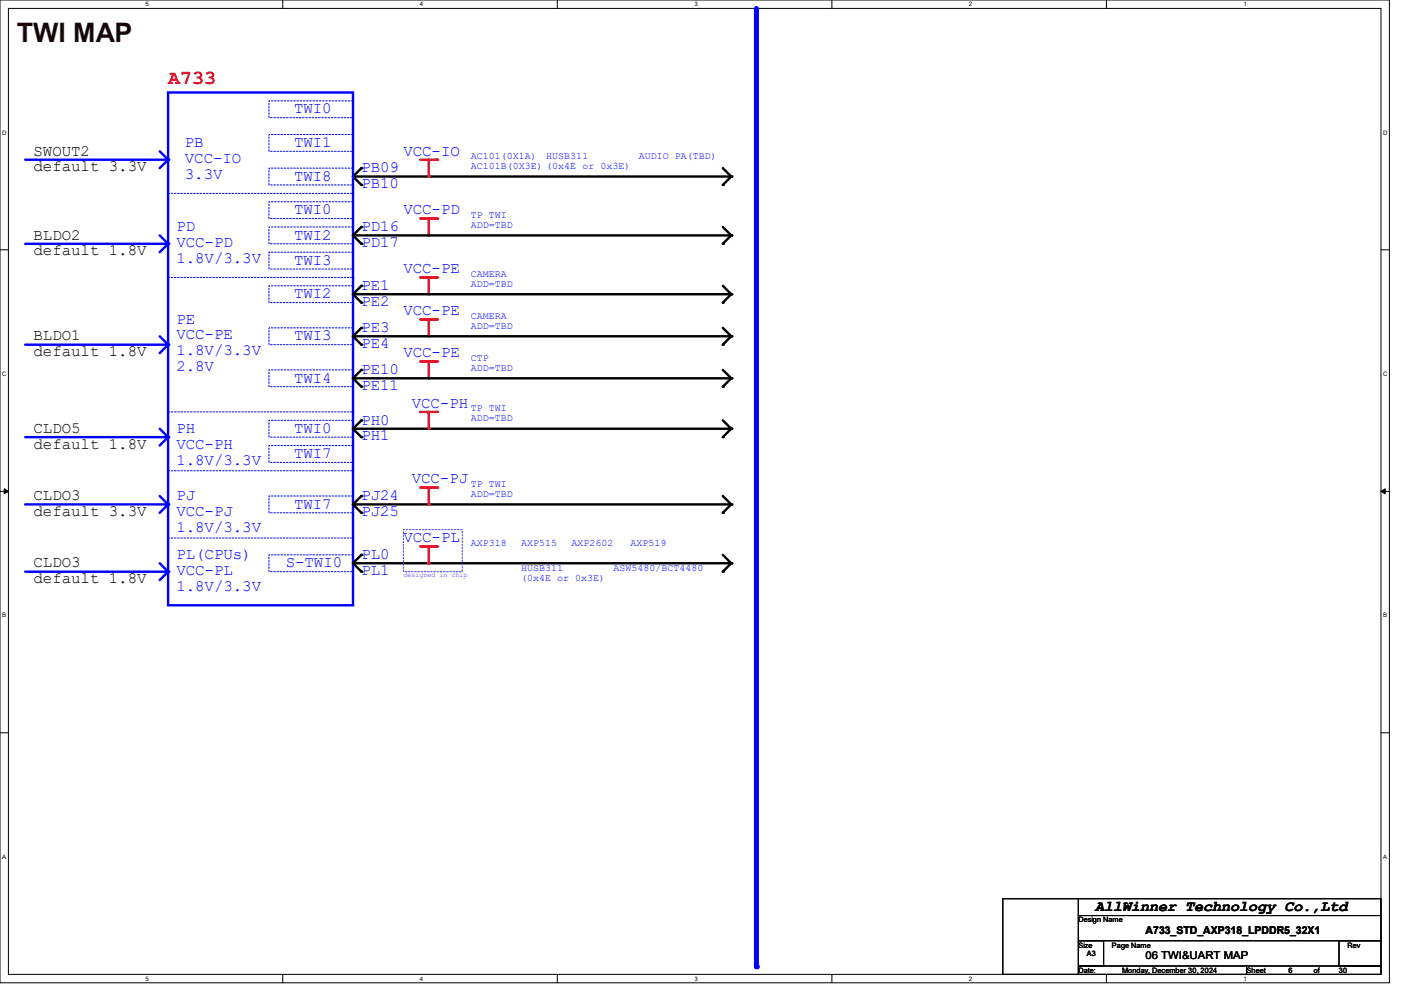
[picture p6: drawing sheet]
<svg xmlns="http://www.w3.org/2000/svg" width="297mm" height="210mm" viewBox="0 0 297 210" stroke-linecap="round" stroke-linejoin="round" font-family="sans-serif">
<defs><g id="words">
<text font-size="5.7" fill="#400000" x="3.6" y="8.8">TWI MAP</text>
<text font-size="4.2" fill="#f00" x="35.6" y="17.8">A733</text>
<g font-size="3.3" fill="#00f">
<text x="62.2" y="24">TWI0</text>
<text x="39.1" y="31.1">PB</text>
<text x="39.1" y="34.5">VCC-IO</text>
<text x="62.2" y="31.1">TWI1</text>
<text x="85.3" y="32.9">VCC-IO</text>
<text x="39.1" y="37.8">3.3V</text>
<text x="62.2" y="38.2">TWI8</text>
<text x="76.5" y="36.4">PB09</text>
<text x="76.5" y="39.8">PB10</text>
<text x="62.2" y="45.3">TWI0</text>
<text x="85.3" y="45.3">VCC-PD</text>
<text x="37.3" y="48.9">PD</text>
<text x="37.3" y="52.2">VCC-PD</text>
<text x="62.2" y="50.7">TWI2</text>
<text x="76.5" y="48.9">PD16</text>
<text x="76.5" y="52.2">PD17</text>
<text x="37.3" y="55.6">1.8V/3.3V</text>
<text x="62.2" y="56">TWI3</text>
<text x="85.3" y="57.8">VCC-PE</text>
<text x="62.2" y="63.1">TWI2</text>
<text x="76.5" y="61.3">PE1</text>
<text x="76.5" y="64.7">PE2</text>
<text x="37.3" y="68.5">PE</text>
<text x="37.3" y="71.8">VCC-PE</text>
<text x="76.5" y="70.2">PE3</text>
<text x="85.3" y="66.7">VCC-PE</text>
<text x="37.3" y="75.1">1.8V/3.3V</text>
<text x="62.2" y="72">TWI3</text>
<text x="76.5" y="73.6">PE4</text>
<text x="85.3" y="75.6">VCC-PE</text>
<text x="37.3" y="78.5">2.8V</text>
<text x="62.2" y="80.9">TWI4</text>
<text x="76.5" y="79.1">PE10</text>
<text x="76.5" y="82.5">PE11</text>
<text x="76.5" y="89.8">PH0</text>
<text x="87.1" y="86.2">VCC-PH</text>
<text x="37.3" y="91.6">PH</text>
<text x="37.3" y="94.9">VCC-PH</text>
<text x="62.2" y="91.6">TWI0</text>
<text x="76.5" y="93.1">PH1</text>
<text x="37.3" y="98.3">1.8V/3.3V</text>
<text x="62.2" y="96.9">TWI7</text>
<text x="37.3" y="105.8">PJ</text>
<text x="62.2" y="107.6">TWI7</text>
<text x="76.5" y="105.8">PJ24</text>
<text x="87.1" y="102.2">VCC-PJ</text>
<text x="37.3" y="109.1">VCC-PJ</text>
<text x="37.3" y="112.5">1.8V/3.3V</text>
<text x="76.5" y="109.1">PJ25</text>
<text x="37.3" y="118.2">PL(CPUs)</text>
<text x="76.5" y="118.2">PL0</text>
<text x="85.3" y="114.7">VCC-PL</text>
<text x="37.3" y="121.6">VCC-PL</text>
<text x="37.3" y="124.9">1.8V/3.3V</text>
<text x="60.5" y="120">S-TWI0</text>
<text x="76.5" y="121.6">PL1</text>
</g>
<g font-size="3.3">
<text x="7.1" y="32.9">SWOUT2</text>
<text x="7.1" y="36.2">default 3.3V</text>
<text x="7.1" y="50.7">BLDO2</text>
<text x="7.1" y="54">default 1.8V</text>
<text x="7.1" y="72">BLDO1</text>
<text x="7.1" y="75.4">default 1.8V</text>
<text x="7.1" y="91.6">CLDO5</text>
<text x="7.1" y="94.9">default 1.8V</text>
<text x="7.1" y="105.8">CLDO3</text>
<text x="7.1" y="109.1">default 3.3V</text>
<text x="7.1" y="120">CLDO3</text>
<text x="7.1" y="123.4">default 1.8V</text>
</g>
<text font-size="3.2" x="231.7" y="192.7">AllWinner Technology Co.,Ltd</text>
<g font-size="2.3">
<text x="242.4" y="197.5">A733_STD_AXP318_LPDDR5_32X1</text>
<text x="242.4" y="202.8">06 TWI&amp;UART MAP</text>
</g>
<g font-size="2.1" fill="#00f">
<text x="99.6" y="33.7">AC101(0X1A)</text>
<text x="99.6" y="35.8">AC101B(0X3E) (0x4E or 0x3E)</text>
<text x="115.6" y="33.7">HUSB311</text>
<text x="135.1" y="33.7">AUDIO PA(TBD)</text>
<text x="99.6" y="46.1">TP TWI</text>
<text x="99.6" y="48.2">ADD=TBD</text>
<text x="99.6" y="58.5">CAMERA</text>
<text x="99.6" y="60.7">ADD=TBD</text>
<text x="99.6" y="67.4">CAMERA</text>
<text x="99.6" y="69.6">ADD=TBD</text>
<text x="99.6" y="76.3">CTP</text>
<text x="99.6" y="78.4">ADD=TBD</text>
<text x="99.6" y="87">TP TWI</text>
<text x="99.6" y="89.1">ADD=TBD</text>
<text x="99.6" y="103">TP TWI</text>
<text x="99.6" y="105.1">ADD=TBD</text>
<text x="99.6" y="115.4">AXP318</text>
<text x="110.2" y="115.4">AXP515</text>
<text x="120.9" y="115.4">AXP2602</text>
<text x="133.3" y="115.4">AXP519</text>
<text x="110.2" y="120.8">HUSB311</text>
<text x="110.2" y="122.9">(0x4E or 0x3E)</text>
<text x="129.8" y="120.8">ASW5480/BCT4480</text>
</g>
<text font-size="1.6" fill="#8000ff" x="85.3" y="122.1">designed in chip</text>
<g font-size="1.6">
<text x="228.1" y="195.1">Design Name</text>
<text x="228.1" y="200.4">Size</text>
<text x="229.9" y="202.2">A3</text>
<text x="235.2" y="200.4">Page Name</text>
<text x="285" y="200.4">Rev</text>
<text x="228.1" y="205.7">Date:</text>
<text x="237.4" y="205.7">Monday, December 30, 2024</text>
<text x="263.7" y="205.7">Sheet</text>
<text x="272.6" y="205.7">6</text>
<text x="277.9" y="205.7">of</text>
<text x="283.2" y="205.7">30</text>
</g>
<g font-size="1.3">
<text x="30.8" y="1.3">5</text>
<text x="88.8" y="1.3">4</text>
<text x="146.9" y="1.3">3</text>
<text x="205" y="1.3">2</text>
<text x="263.1" y="1.3">1</text>
<text x=".5" y="28.4">D</text>
<text x="292.6" y="28.4">D</text>
<text x=".5" y="79.5">C</text>
<text x="292.6" y="79.5">C</text>
<text x=".5" y="130.6">B</text>
<text x="292.6" y="130.6">B</text>
<text x=".5" y="181.7">A</text>
<text x="292.6" y="181.7">A</text>
<text x="30.8" y="207.4">5</text>
<text x="88.8" y="207.4">4</text>
<text x="146.9" y="207.4">3</text>
<text x="205" y="207.4">2</text>
<text x="263.1" y="207.4">1</text>
</g>
</g></defs>
<path d="M0 0h293.9v207.9h-293.9zM1.8 1.8h290.3v204.3h-290.3z" fill="none" stroke="#000" stroke-width=".21"/>
<g fill="#fff">
<path d="M30.8 .2h.7v1.4h-.7z"/>
<path d="M30.8 206.2h.7v1.4h-.7z"/>
</g>
<path d="M59.8 0v1.8M59.8 206.1v1.8" fill="none" stroke="#000" stroke-width=".21"/>
<g fill="#fff">
<path d="M88.8 .2h.7v1.4h-.7z"/>
<path d="M88.8 206.2h.7v1.4h-.7z"/>
</g>
<path d="M117.9 0v1.8M117.9 206.1v1.8" fill="none" stroke="#000" stroke-width=".21"/>
<g fill="#fff">
<path d="M146.9 .2h.7v1.4h-.7z"/>
<path d="M146.9 206.2h.7v1.4h-.7z"/>
</g>
<path d="M176 0v1.8M176 206.1v1.8" fill="none" stroke="#000" stroke-width=".21"/>
<g fill="#fff">
<path d="M205 .2h.7v1.4h-.7z"/>
<path d="M205 206.2h.7v1.4h-.7z"/>
</g>
<path d="M234.1 0v1.8M234.1 206.1v1.8" fill="none" stroke="#000" stroke-width=".21"/>
<g fill="#fff">
<path d="M263.1 .2h.6v1.4h-.6z"/>
<path d="M263.1 206.2h.6v1.4h-.6z"/>
<path d="M.5 27.3h.9v1.4h-.9z"/>
<path d="M292.6 27.3h.9v1.4h-.9z"/>
<path d="M.5 78.4h.9v1.4h-.9z"/>
<path d="M292.6 78.4h.9v1.4h-.9z"/>
</g>
<path d="M0 52.8h1.8M292.1 52.8h1.8" fill="none" stroke="#000" stroke-width=".21"/>
<g fill="#fff">
<path d="M.5 129.5h.8v1.4h-.8z"/>
<path d="M292.6 129.5h.8v1.4h-.8z"/>
</g>
<path d="M0 103.9h1.8M292.1 103.9h1.8" fill="none" stroke="#000" stroke-width=".21"/>
<path d="M.9 103.4l.9 .5-.9 .5zM292.1 103.9l.9-.5v1z" fill="#000" stroke="#000" stroke-width=".21"/>
<g fill="#fff">
<path d="M.5 180.5h.8v1.4h-.8z"/>
<path d="M292.6 180.5h.8v1.4h-.8z"/>
</g>
<path d="M0 155h1.8M292.1 155h1.8" fill="none" stroke="#000" stroke-width=".21"/>
<path d="M88.9 58.7h3.6" fill="none" stroke="#f00" stroke-width=".51"/>
<circle cx="92.5" cy="58.7" r=".25" fill="#f00"/>
<path d="M90.7 58.7v3.5" fill="none" stroke="#f00" stroke-width=".51"/>
<circle cx="90.7" cy="62.2" r=".25" fill="#f00"/>
<path d="M74.7 37.3h80" fill="none" stroke="#000" stroke-width=".51"/>
<circle cx="154.7" cy="37.3" r=".25" fill="#000"/>
<path d="M88.9 33.8h3.6" fill="none" stroke="#f00" stroke-width=".51"/>
<circle cx="92.5" cy="33.8" r=".25" fill="#f00"/>
<path d="M90.7 33.8v3.5" fill="none" stroke="#f00" stroke-width=".51"/>
<circle cx="90.7" cy="37.3" r=".25" fill="#f00"/>
<path d="M76.5 35.6l-1.8 1.7 1.8 1.8M152.9 35.6l1.8 1.7-1.8 1.8" fill="none" stroke="#000" stroke-width=".51"/>
<g fill="#000">
<circle cx="76.5" cy="39.1" r=".25"/>
<circle cx="76.5" cy="35.6" r=".25"/>
<circle cx="152.9" cy="39.1" r=".25"/>
<circle cx="154.7" cy="37.3" r=".25"/>
</g>
<path d="M56.9 28.4h17.8v3.6h-17.8zM56.9 42.7h17.8v3.5h-17.8zM56.9 69.3h17.8v3.6h-17.8zM56.9 78.2h17.8v3.6h-17.8zM56.9 60.5h17.8v3.5h-17.8zM56.9 94.2h17.8v3.6h-17.8z" fill="none" stroke="#00f" stroke-width=".21" stroke-dasharray=".3"/>
<path d="M35.6 19.6h39.1v108.4h-39.1zM5.3 33.8h30.3" fill="none" stroke="#00f" stroke-width=".51"/>
<circle cx="35.6" cy="33.8" r=".25" fill="#00f"/>
<path d="M56.9 21.3h17.8v3.6h-17.8zM56.9 35.6h17.8v3.5h-17.8z" fill="none" stroke="#00f" stroke-width=".21" stroke-dasharray=".3"/>
<path d="M35.6 33.8l-1.8 1.8" fill="none" stroke="#00f" stroke-width=".51"/>
<circle cx="35.6" cy="33.8" r=".25" fill="#00f"/>
<path d="M33.8 32l1.8 1.8" fill="none" stroke="#00f" stroke-width=".51"/>
<circle cx="35.6" cy="33.8" r=".25" fill="#00f"/>
<path d="M5.3 51.6h30.3" fill="none" stroke="#00f" stroke-width=".51"/>
<circle cx="35.6" cy="51.6" r=".25" fill="#00f"/>
<path d="M33.8 49.8l1.8 1.8" fill="none" stroke="#00f" stroke-width=".51"/>
<circle cx="35.6" cy="51.6" r=".25" fill="#00f"/>
<path d="M35.6 51.6l-1.8 1.7" fill="none" stroke="#00f" stroke-width=".51"/>
<circle cx="35.6" cy="51.6" r=".25" fill="#00f"/>
<path d="M5.3 106.7h30.3" fill="none" stroke="#00f" stroke-width=".51"/>
<circle cx="35.6" cy="106.7" r=".25" fill="#00f"/>
<path d="M35.6 106.7l-1.8 1.8" fill="none" stroke="#00f" stroke-width=".51"/>
<circle cx="35.6" cy="106.7" r=".25" fill="#00f"/>
<path d="M33.8 104.9l1.8 1.8" fill="none" stroke="#00f" stroke-width=".51"/>
<circle cx="35.6" cy="106.7" r=".25" fill="#00f"/>
<path d="M56.9 104.9h17.8v3.6h-17.8zM56.9 117.3h17.8v3.6h-17.8z" fill="none" stroke="#00f" stroke-width=".21" stroke-dasharray=".3"/>
<path d="M5.3 120.9h30.3" fill="none" stroke="#00f" stroke-width=".51"/>
<circle cx="35.6" cy="120.9" r=".25" fill="#00f"/>
<path d="M35.6 120.9l-1.8 1.8" fill="none" stroke="#00f" stroke-width=".51"/>
<circle cx="35.6" cy="120.9" r=".25" fill="#00f"/>
<path d="M33.8 119.1l1.8 1.8" fill="none" stroke="#00f" stroke-width=".51"/>
<circle cx="35.6" cy="120.9" r=".25" fill="#00f"/>
<path d="M74.7 62.2h80M74.7 62.2l1.8 1.8M76.5 60.5l-1.8 1.7M152.9 60.5l1.8 1.7M154.7 62.2l-1.8 1.8" fill="none" stroke="#000" stroke-width=".51"/>
<g fill="#000">
<circle cx="76.5" cy="64" r=".25"/>
<circle cx="76.5" cy="60.5" r=".25"/>
<circle cx="152.9" cy="64" r=".25"/>
<circle cx="154.7" cy="62.2" r=".25"/>
</g>
<path d="M88.9 115.6h3.6" fill="none" stroke="#f00" stroke-width=".51"/>
<circle cx="92.5" cy="115.6" r=".25" fill="#f00"/>
<path d="M74.7 119.1h80M74.7 119.1l1.8 1.8M76.5 117.3l-1.8 1.8M152.9 117.3l1.8 1.8M154.7 119.1l-1.8 1.8" fill="none" stroke="#000" stroke-width=".51"/>
<g fill="#000">
<circle cx="76.5" cy="117.3" r=".25"/>
<circle cx="154.7" cy="119.1" r=".25"/>
<circle cx="76.5" cy="120.9" r=".25"/>
<circle cx="152.9" cy="120.9" r=".25"/>
</g>
<path d="M90.7 115.6v3.5" fill="none" stroke="#f00" stroke-width=".51"/>
<circle cx="90.7" cy="119.1" r=".25" fill="#f00"/>
<path d="M85.3 112h12.5v8.9h-12.5z" fill="none" stroke="#8000ff" stroke-width=".21" stroke-dasharray=".3 .3"/>
<path d="M160 1.8v202.7" fill="none" stroke="#00f" stroke-width="1.1"/>
<circle cx="160" cy="204.5" r=".53" fill="#00f"/>
<path d="M35.6 40.9h39.1M35.6 58.7h39.1M56.9 48h17.8v3.6h-17.8zM56.9 53.3h17.8v3.6h-17.8zM74.7 40.9h.1M74.7 58.7h.1" fill="none" stroke="#00f" stroke-width=".21" stroke-dasharray=".3"/>
<path d="M90.7 67.6v3.5" fill="none" stroke="#f00" stroke-width=".51"/>
<circle cx="90.7" cy="71.1" r=".25" fill="#f00"/>
<path d="M88.9 67.6h3.6" fill="none" stroke="#f00" stroke-width=".51"/>
<circle cx="92.5" cy="67.6" r=".25" fill="#f00"/>
<path d="M74.7 71.1l1.8 1.8M74.7 71.1h80M76.5 69.3l-1.8 1.8M152.9 69.3l1.8 1.8M154.7 71.1l-1.8 1.8" fill="none" stroke="#000" stroke-width=".51"/>
<g fill="#000">
<circle cx="76.5" cy="72.9" r=".25"/>
<circle cx="76.5" cy="69.3" r=".25"/>
<circle cx="152.9" cy="72.9" r=".25"/>
<circle cx="154.7" cy="71.1" r=".25"/>
</g>
<path d="M90.7 76.5v3.5" fill="none" stroke="#f00" stroke-width=".51"/>
<circle cx="90.7" cy="80" r=".25" fill="#f00"/>
<path d="M88.9 76.5h3.6" fill="none" stroke="#f00" stroke-width=".51"/>
<circle cx="92.5" cy="76.5" r=".25" fill="#f00"/>
<path d="M76.5 78.2l-1.8 1.8M152.9 78.2l1.8 1.8M74.7 80h80M74.7 80l1.8 1.8M154.7 80l-1.8 1.8" fill="none" stroke="#000" stroke-width=".51"/>
<g fill="#000">
<circle cx="76.5" cy="78.2" r=".25"/>
<circle cx="76.5" cy="81.8" r=".25"/>
<circle cx="152.9" cy="81.8" r=".25"/>
<circle cx="154.7" cy="80" r=".25"/>
</g>
<path d="M5.3 72.9h30.3" fill="none" stroke="#00f" stroke-width=".51"/>
<circle cx="35.6" cy="72.9" r=".25" fill="#00f"/>
<path d="M35.6 72.9l-1.8 1.8" fill="none" stroke="#00f" stroke-width=".51"/>
<circle cx="35.6" cy="72.9" r=".25" fill="#00f"/>
<path d="M33.8 71.1l1.8 1.8" fill="none" stroke="#00f" stroke-width=".51"/>
<circle cx="35.6" cy="72.9" r=".25" fill="#00f"/>
<path d="M35.6 87.1h39.1M74.7 87.1h.1" fill="none" stroke="#00f" stroke-width=".21" stroke-dasharray=".3"/>
<path d="M33.8 90.7l1.8 1.8" fill="none" stroke="#00f" stroke-width=".51"/>
<circle cx="35.6" cy="92.5" r=".25" fill="#00f"/>
<path d="M35.6 92.5l-1.8 1.7" fill="none" stroke="#00f" stroke-width=".51"/>
<circle cx="35.6" cy="92.5" r=".25" fill="#00f"/>
<path d="M5.3 92.5h30.3" fill="none" stroke="#00f" stroke-width=".51"/>
<circle cx="35.6" cy="92.5" r=".25" fill="#00f"/>
<path d="M35.6 99.6h39.1M74.7 99.6h.1" fill="none" stroke="#00f" stroke-width=".21" stroke-dasharray=".3"/>
<path d="M88.9 103.1h3.6" fill="none" stroke="#f00" stroke-width=".51"/>
<circle cx="92.5" cy="103.1" r=".25" fill="#f00"/>
<path d="M74.7 106.7l1.8 1.8M74.7 106.7h80M76.5 104.9l-1.8 1.8M152.9 104.9l1.8 1.8M154.7 106.7l-1.8 1.8" fill="none" stroke="#000" stroke-width=".51"/>
<g fill="#000">
<circle cx="76.5" cy="108.5" r=".25"/>
<circle cx="76.5" cy="104.9" r=".25"/>
<circle cx="152.9" cy="108.5" r=".25"/>
<circle cx="154.7" cy="106.7" r=".25"/>
</g>
<path d="M90.7 103.1v3.6" fill="none" stroke="#f00" stroke-width=".51"/>
<circle cx="90.7" cy="106.7" r=".25" fill="#f00"/>
<path d="M56.9 88.9h17.8v3.6h-17.8zM35.6 113.8h39.1M74.7 113.8h.1M35.6 128h39.1M74.7 128h.1" fill="none" stroke="#00f" stroke-width=".21" stroke-dasharray=".3"/>
<path d="M88.9 87.1h3.6" fill="none" stroke="#f00" stroke-width=".51"/>
<circle cx="92.5" cy="87.1" r=".25" fill="#f00"/>
<path d="M74.7 90.7l1.8 1.8M74.7 90.7h80M76.5 88.9l-1.8 1.8M152.9 88.9l1.8 1.8M154.7 90.7l-1.8 1.8" fill="none" stroke="#000" stroke-width=".51"/>
<g fill="#000">
<circle cx="76.5" cy="92.5" r=".25"/>
<circle cx="76.5" cy="88.9" r=".25"/>
<circle cx="152.9" cy="92.5" r=".25"/>
<circle cx="154.7" cy="90.7" r=".25"/>
</g>
<path d="M90.7 87.1v3.6" fill="none" stroke="#f00" stroke-width=".51"/>
<circle cx="90.7" cy="90.7" r=".25" fill="#f00"/>
<path d="M90.7 46.2v3.6" fill="none" stroke="#f00" stroke-width=".51"/>
<circle cx="90.7" cy="49.8" r=".25" fill="#f00"/>
<path d="M88.9 46.2h3.6" fill="none" stroke="#f00" stroke-width=".51"/>
<circle cx="92.5" cy="46.2" r=".25" fill="#f00"/>
<path d="M74.7 49.8l1.8 1.8M74.7 49.8h80M76.5 48l-1.8 1.8M152.9 48l1.8 1.8M154.7 49.8l-1.8 1.8" fill="none" stroke="#000" stroke-width=".51"/>
<g fill="#000">
<circle cx="76.5" cy="48" r=".25"/>
<circle cx="76.5" cy="51.6" r=".25"/>
<circle cx="152.9" cy="51.6" r=".25"/>
<circle cx="154.7" cy="49.8" r=".25"/>
</g>
<path d="M212.1 190.1h16v16h-16zM228.1 190.1h64v3.5h-64zM228.1 193.6h64v5.4h-64zM228.1 199h5.4v5.3h-5.4zM283.3 199h8.8v5.3h-8.8zM228.1 204.3h35.6v1.8h-35.6zM263.7 204.3h28.4v1.8h-28.4z" fill="none" stroke="#000" stroke-width=".21"/>
<use href="#words"/>
</svg>
